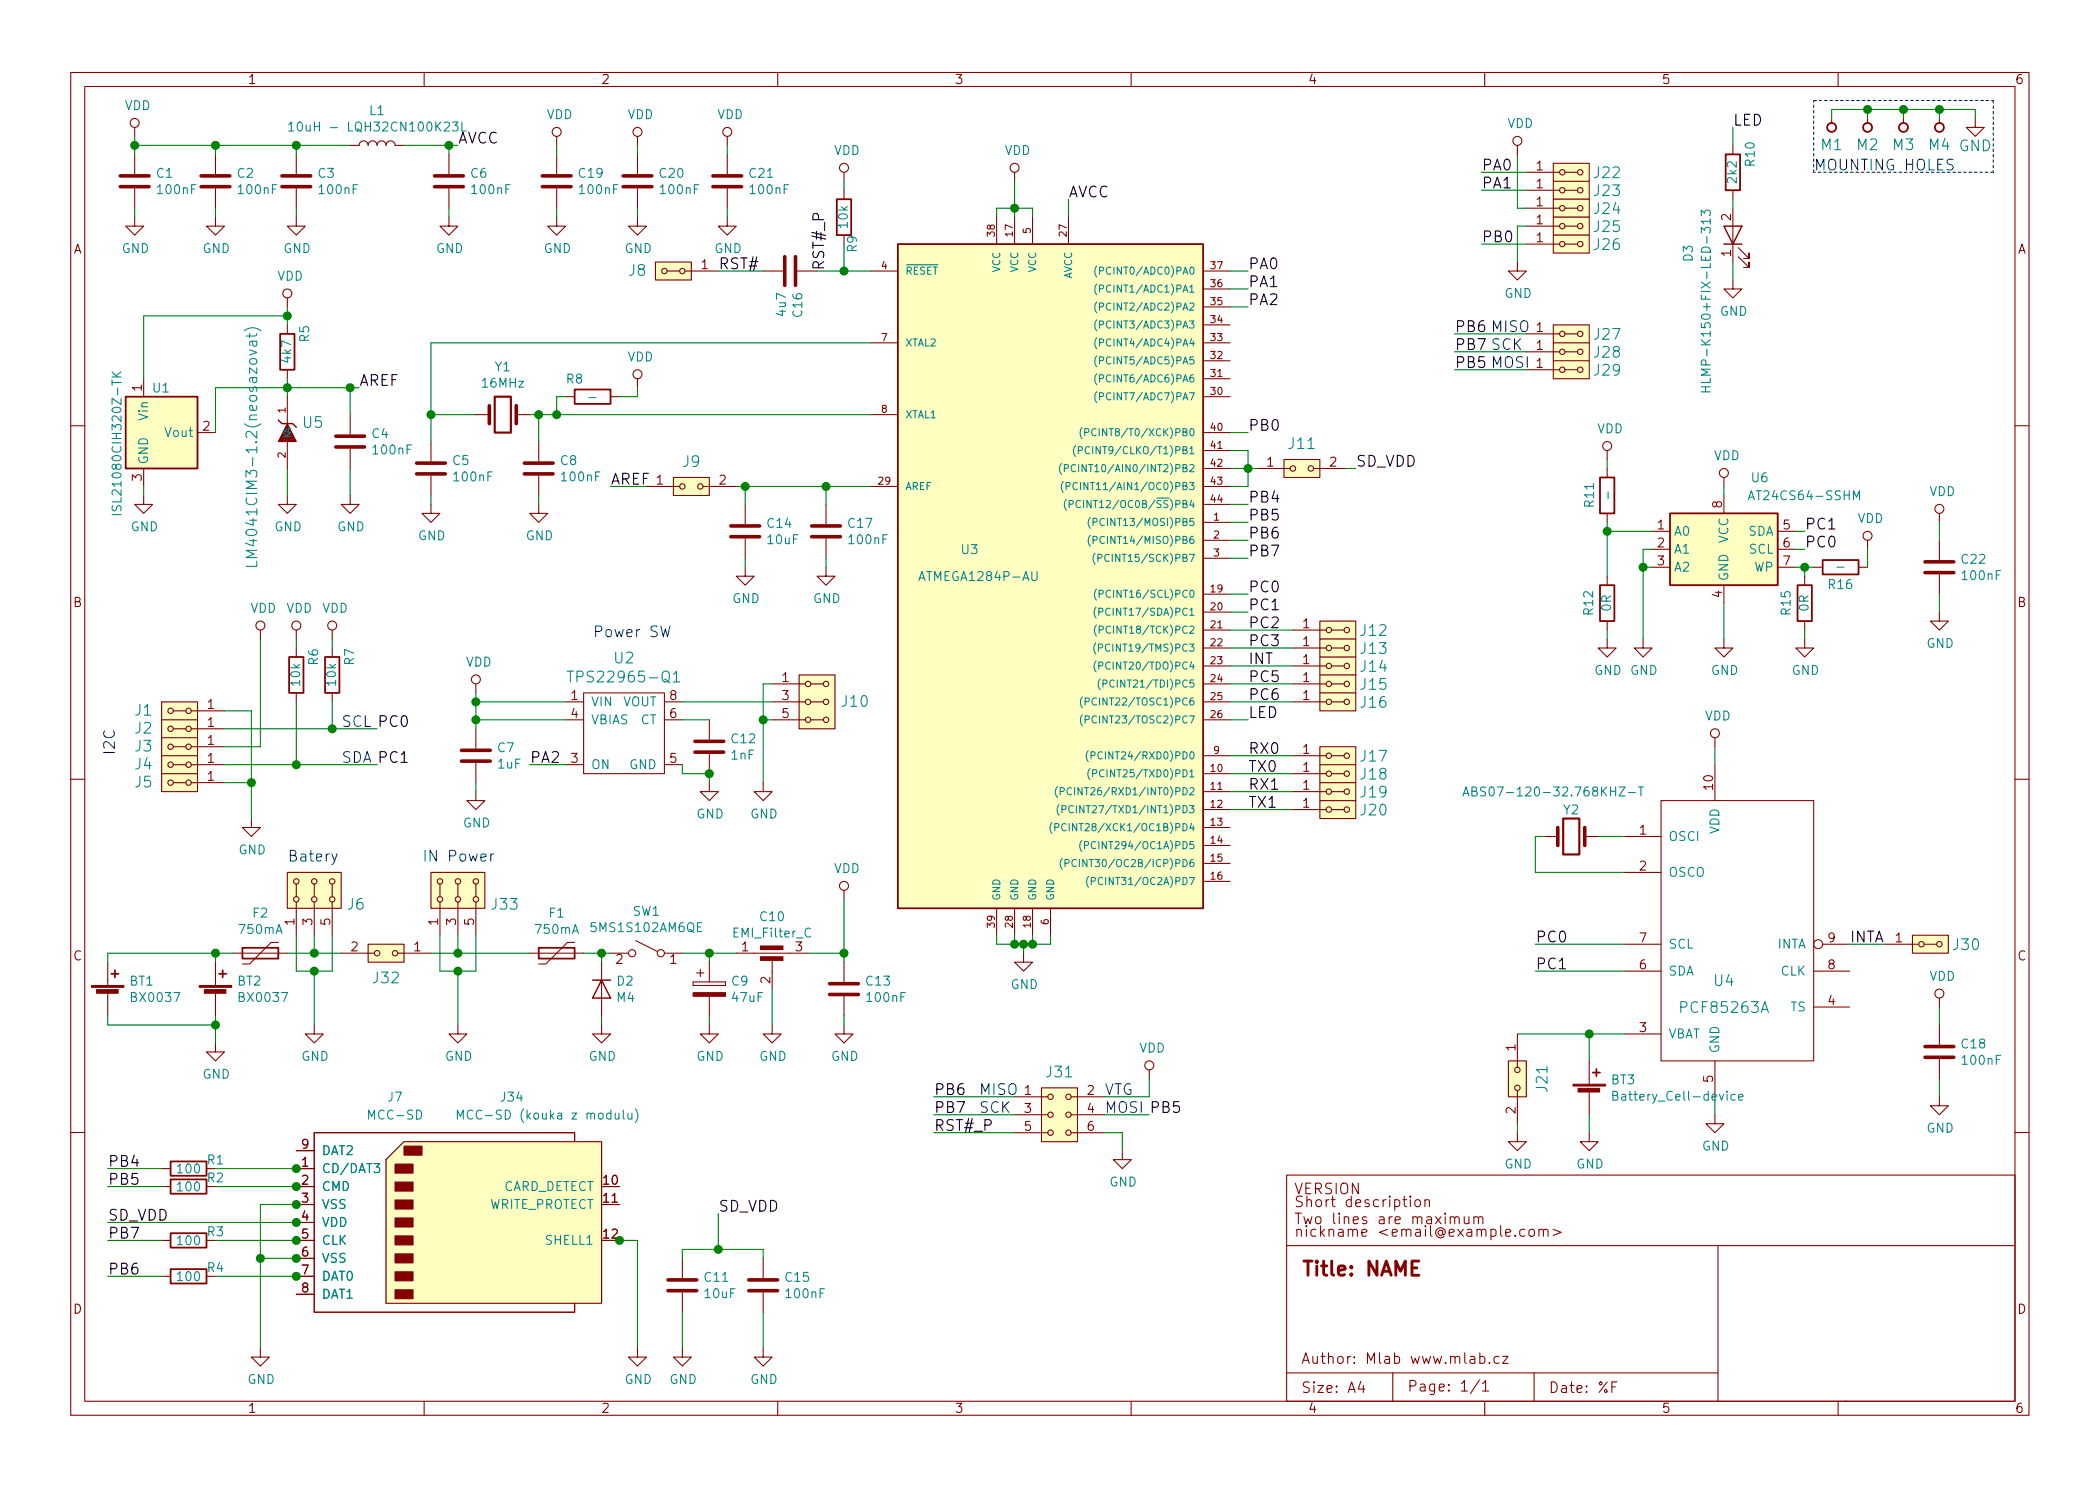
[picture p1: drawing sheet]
<svg xmlns="http://www.w3.org/2000/svg" width="297mm" height="210mm" viewBox="0 0 297 210" stroke-linecap="round" stroke-linejoin="round" font-family="sans-serif">
<defs><g id="words">
<text font-size="2.8" fill="#840000" x="184" y="180.5">Title: NAME</text>
<g font-size="2.1">
<text x="245.1" y="17.8">LED</text>
<text x="64.8" y="20.3">AVCC</text>
<text x="151.1" y="27.9">AVCC</text>
<text x="209.5" y="26.7">PA1</text>
<text x="209.5" y="24.1">PA0</text>
<text x="209.5" y="34.3">PB0</text>
<text x="101.6" y="38.1">RST#</text>
<text x="116.6" y="38.3" transform="rotate(-90 116.6 38.3)">RST#_P</text>
<text x="176.5" y="38.1">PA0</text>
<text x="176.5" y="40.6">PA1</text>
<text x="176.5" y="43.2">PA2</text>
<text x="50.8" y="54.6">AREF</text>
<text x="176.5" y="61">PB0</text>
<text x="86.4" y="68.6">AREF</text>
<text x="176.5" y="71.1">PB4</text>
<text x="191.8" y="66">SD_VDD</text>
<text x="176.5" y="76.2">PB6</text>
<text x="176.5" y="73.7">PB5</text>
<text x="255.3" y="74.9">PC1</text>
<text x="255.3" y="77.5">PC0</text>
<text x="176.5" y="78.7">PB7</text>
<text x="176.5" y="83.8">PC0</text>
<text x="176.5" y="86.4">PC1</text>
<text x="176.5" y="88.9">PC2</text>
<text x="176.5" y="94">INT</text>
<text x="176.5" y="91.4">PC3</text>
<text x="176.5" y="101.6">LED</text>
<text x="176.5" y="96.5">PC5</text>
<text x="176.5" y="99.1">PC6</text>
<text x="74.9" y="107.9">PA2</text>
<text x="176.5" y="106.7">RX0</text>
<text x="176.5" y="109.2">TX0</text>
<text x="176.5" y="111.8">RX1</text>
<text x="176.5" y="114.3">TX1</text>
<text x="217.2" y="133.3">PC0</text>
<text x="217.2" y="137.2">PC1</text>
<text x="261.6" y="133.3">INTA</text>
<text x="132.1" y="154.9">PB6</text>
<text x="132.1" y="157.5">PB7</text>
<text x="132.1" y="160">RST#_P</text>
<text x="15.2" y="167.6">PB5</text>
<text x="15.2" y="165.1">PB4</text>
<text x="15.2" y="172.7">SD_VDD</text>
<text x="101.6" y="171.4">SD_VDD</text>
<text x="15.2" y="175.3">PB7</text>
<text x="15.2" y="180.3">PB6</text>
</g>
<g font-size="2.1" fill="#008484">
<text x="257.6" y="21.3">M1</text>
<text x="262.7" y="21.3">M2</text>
<text x="267.8" y="21.3">M3</text>
<text x="272.8" y="21.3">M4 GND</text>
<text x="225.6" y="27.8">J23</text>
<text x="225.6" y="25.2">J22</text>
<text x="225.6" y="30.3">J24</text>
<text x="225.6" y="32.8">J25</text>
<text x="225.6" y="35.4">J26</text>
<text x="89" y="39">J8</text>
<text x="225.6" y="48.1">J27</text>
<text x="225.6" y="50.6">J28</text>
<text x="225.6" y="53.2">J29</text>
<text x="42.9" y="60.5">U5</text>
<text x="182.4" y="63.5">J11</text>
<text x="96.6" y="66.1">J9</text>
<text x="36.4" y="78" transform="rotate(-90 36.4 78)">LM4041CIM3-1.2(neosazovat)</text>
<text x="192.6" y="90">J12</text>
<text x="86.9" y="93.9">U2</text>
<text x="192.6" y="95.1">J14</text>
<text x="192.6" y="92.5">J13</text>
<text x="19.1" y="101.3">J1</text>
<text x="81.5" y="96.6">TPS22965-Q1</text>
<text x="119.2" y="100">J10</text>
<text x="192.6" y="97.6">J15</text>
<text x="192.6" y="100.1">J16</text>
<text x="19.1" y="103.8">J2</text>
<text x="19.1" y="106.3">J3</text>
<text x="192.6" y="107.8">J17</text>
<text x="19.1" y="108.9">J4</text>
<text x="19.1" y="111.4">J5</text>
<text x="192.6" y="110.3">J18</text>
<text x="192.6" y="112.8">J19</text>
<text x="192.6" y="115.4">J20</text>
<text x="49.2" y="128.7">J6</text>
<text x="69.6" y="128.7">J33</text>
<text x="276.4" y="134.4">J30</text>
<text x="52.9" y="139.1">J32</text>
<text x="238" y="143.3">PCF85263A</text>
<text x="242.5" y="139.5">U4</text>
<text x="148.1" y="152.4">J31</text>
<text x="218.9" y="154.4" transform="rotate(-90 218.9 154.4)">J21</text>
</g>
<g font-size="2.1" fill="#0000c2">
<text x="256.5" y="24.1">MOUNTING HOLES</text>
<text x="205.7" y="47">PB6 MISO</text>
<text x="205.7" y="49.5">PB7 SCK</text>
<text x="205.7" y="52.1">PB5 MOSI</text>
<text x="83.8" y="90.2">Power SW</text>
<text x="16.3" y="106.9" transform="rotate(-90 16.3 106.9)">I2C</text>
<text x="48.3" y="107.9">SDA PC1</text>
<text x="48.3" y="102.9">SCL PC0</text>
<text x="40.6" y="121.9">Batery</text>
<text x="59.7" y="121.9">IN Power</text>
<text x="138.4" y="154.9">MISO</text>
<text x="156.2" y="154.9">VTG</text>
<text x="138.4" y="157.5">SCK</text>
<text x="156.2" y="157.5">MOSI PB5</text>
</g>
<g font-size="2.1" fill="#840000">
<text x="183" y="169">VERSION</text>
<text x="183" y="175">nickname &lt;email@example.com&gt;</text>
<text x="184" y="193">Author: Mlab www.mlab.cz</text>
<text x="184" y="197.1">Size: A4</text>
<text x="199" y="196.9">Page: 1/1</text>
<text x="219" y="197.1">Date: %F</text>
</g>
<g font-size="1.8" fill="#840000">
<text x="35" y="11.9">1</text>
<text x="85" y="11.9">2</text>
<text x="135" y="11.9">3</text>
<text x="185" y="11.9">4</text>
<text x="235" y="11.9">5</text>
<text x="285" y="11.9">6</text>
<text x="217.3" y="26.7">1</text>
<text x="217.3" y="24.1">1</text>
<text x="217.3" y="29.2">1</text>
<text x="10.4" y="35.9">A</text>
<text x="217.3" y="31.7">1</text>
<text x="217.3" y="34.3">1</text>
<text x="244.9" y="31.2" transform="rotate(-90 244.9 31.2)">2</text>
<text x="285.4" y="35.9">A</text>
<text x="99.2" y="38.1">1</text>
<text x="244.9" y="36.3" transform="rotate(-90 244.9 36.3)">1</text>
<text x="217.3" y="47">1</text>
<text x="217.3" y="49.5">1</text>
<text x="217.3" y="52.1">1</text>
<text x="20.1" y="55.3" transform="rotate(-90 20.1 55.3)">1</text>
<text x="28.7" y="61">2</text>
<text x="20.1" y="68" transform="rotate(-90 20.1 68)">3</text>
<text x="92.9" y="68.6">1</text>
<text x="101.8" y="68.6">2</text>
<text x="179.2" y="66">1</text>
<text x="188.1" y="66">2</text>
<text x="243.6" y="71.9" transform="rotate(-90 243.6 71.9)">8</text>
<text x="234.5" y="74.9">1</text>
<text x="234.5" y="77.5">2</text>
<text x="252.2" y="74.9">5</text>
<text x="252.2" y="77.5">6</text>
<text x="234.5" y="80">3</text>
<text x="252.2" y="80">7</text>
<text x="10.4" y="85.9">B</text>
<text x="184.3" y="88.9">1</text>
<text x="243.6" y="84.6" transform="rotate(-90 243.6 84.6)">4</text>
<text x="285.4" y="85.9">B</text>
<text x="184.3" y="94">1</text>
<text x="184.3" y="91.4">1</text>
<text x="29.4" y="100.3">1</text>
<text x="80.8" y="99.1">1</text>
<text x="80.8" y="101.6">4</text>
<text x="94.8" y="101.6">6</text>
<text x="94.8" y="99.1">8</text>
<text x="110.6" y="96.5">1</text>
<text x="110.6" y="99.1">3</text>
<text x="110.6" y="101.6">5</text>
<text x="184.3" y="96.5">1</text>
<text x="184.3" y="99.1">1</text>
<text x="29.4" y="102.9">1</text>
<text x="29.4" y="105.4">1</text>
<text x="29.4" y="107.9">1</text>
<text x="80.8" y="107.9">3</text>
<text x="94.8" y="107.9">5</text>
<text x="184.3" y="106.7">1</text>
<text x="29.4" y="110.5">1</text>
<text x="184.3" y="109.2">1</text>
<text x="184.3" y="111.8">1</text>
<text x="242.3" y="111.7" transform="rotate(-90 242.3 111.7)">10</text>
<text x="184.3" y="114.3">1</text>
<text x="231.9" y="118.1">1</text>
<text x="231.9" y="123.2">2</text>
<text x="41.7" y="130.9" transform="rotate(-90 41.7 130.9)">1</text>
<text x="44.2" y="130.9" transform="rotate(-90 44.2 130.9)">3</text>
<text x="46.7" y="130.9" transform="rotate(-90 46.7 130.9)">5</text>
<text x="62" y="130.9" transform="rotate(-90 62 130.9)">1</text>
<text x="64.5" y="130.9" transform="rotate(-90 64.5 130.9)">3</text>
<text x="67.1" y="130.9" transform="rotate(-90 67.1 130.9)">5</text>
<text x="10.4" y="135.9">C</text>
<text x="49.7" y="134.6">2</text>
<text x="58.6" y="134.6">1</text>
<text x="87.1" y="136.4">2</text>
<text x="94.8" y="136.4">1</text>
<text x="104.9" y="134.6">1</text>
<text x="112.5" y="134.6">3</text>
<text x="231.9" y="137.2">6</text>
<text x="231.9" y="133.3">7</text>
<text x="258.6" y="137.2">8</text>
<text x="258.6" y="133.3">9</text>
<text x="268.1" y="133.3">1</text>
<text x="285.4" y="135.9">C</text>
<text x="109" y="139.2" transform="rotate(-90 109 139.2)">2</text>
<text x="258.6" y="142.2">4</text>
<text x="214.4" y="148.7" transform="rotate(-90 214.4 148.7)">1</text>
<text x="231.9" y="146">3</text>
<text x="144.9" y="154.9">1</text>
<text x="153.8" y="154.9">2</text>
<text x="242.3" y="153.1" transform="rotate(-90 242.3 153.1)">5</text>
<text x="144.9" y="157.5">3</text>
<text x="144.9" y="160">5</text>
<text x="153.8" y="157.5">4</text>
<text x="153.8" y="160">6</text>
<text x="214.4" y="157.6" transform="rotate(-90 214.4 157.6)">2</text>
<text x="42.7" y="165.1">1</text>
<text x="42.7" y="167.6">2</text>
<text x="42.7" y="162.6">9</text>
<text x="85.4" y="167.6">10</text>
<text x="42.7" y="170.2">3</text>
<text x="42.7" y="172.7">4</text>
<text x="85.4" y="170.2">11</text>
<text x="42.7" y="175.3">5</text>
<text x="42.7" y="177.8">6</text>
<text x="85.4" y="175.3">12</text>
<text x="10.4" y="185.9">D</text>
<text x="42.7" y="180.3">7</text>
<text x="42.7" y="182.9">8</text>
<text x="285.4" y="185.9">D</text>
<text x="35" y="199.9">1</text>
<text x="85" y="199.9">2</text>
<text x="135" y="199.9">3</text>
<text x="185" y="199.9">4</text>
<text x="235" y="199.9">5</text>
<text x="285" y="199.9">6</text>
</g>
<g font-size="1.8" fill="#008484">
<text x="17.6" y="15.6">VDD</text>
<text x="52.3" y="16.3">L1</text>
<text x="77.3" y="16.9">VDD</text>
<text x="88.7" y="16.9">VDD</text>
<text x="101.4" y="16.9">VDD</text>
<text x="42.6" y="18.6">10uH - LQH32CN100K23L</text>
<text x="118" y="21.9">VDD</text>
<text x="142.1" y="21.9">VDD</text>
<text x="213.2" y="18.1">VDD</text>
<text x="248.2" y="23.5" transform="rotate(-90 248.2 23.5)">R10</text>
<text x="22.2" y="25.2">C1</text>
<text x="22.4" y="27.5">100nF</text>
<text x="33.6" y="25.2">C2</text>
<text x="33.9" y="27.5">100nF</text>
<text x="45" y="25.2">C3</text>
<text x="45.3" y="27.5">100nF</text>
<text x="66.6" y="25.2">C6</text>
<text x="66.9" y="27.5">100nF</text>
<text x="81.9" y="25.2">C19</text>
<text x="82.1" y="27.5">100nF</text>
<text x="93.4" y="25.2">C20</text>
<text x="93.5" y="27.5">100nF</text>
<text x="106.1" y="25.2">C21</text>
<text x="106.2" y="27.5">100nF</text>
<text x="245.7" y="25.9" transform="rotate(-90 245.7 25.9)">2k2</text>
<text x="17.2" y="35.8">GND</text>
<text x="28.7" y="35.8">GND</text>
<text x="40.1" y="35.8">GND</text>
<text x="61.7" y="35.8">GND</text>
<text x="76.9" y="35.8">GND</text>
<text x="88.3" y="35.8">GND</text>
<text x="101" y="35.8">GND</text>
<text x="119.9" y="32.2" transform="rotate(-90 119.9 32.2)">10k</text>
<text x="121.2" y="35.7" transform="rotate(-90 121.2 35.7)">R9</text>
<text x="39.2" y="39.7">VDD</text>
<text x="239.4" y="37" transform="rotate(-90 239.4 37)">D3</text>
<text x="111.2" y="44.6" transform="rotate(-90 111.2 44.6)">4u7</text>
<text x="113.5" y="44.8" transform="rotate(-90 113.5 44.8)">C16</text>
<text x="212.8" y="42.2">GND</text>
<text x="243.3" y="44.7">GND</text>
<text x="41.2" y="51.3" transform="rotate(-90 41.2 51.3)">4k7</text>
<text x="43.7" y="48.4" transform="rotate(-90 43.7 48.4)">R5</text>
<text x="70.1" y="52.5">Y1</text>
<text x="88.7" y="51.1">VDD</text>
<text x="242" y="53.3" transform="rotate(-90 242 53.3)">HLMP-K150+FIX-LED-313</text>
<text x="21" y="59.4" transform="rotate(-90 21 59.4)">Vin</text>
<text x="21.7" y="55.5">U1</text>
<text x="68.3" y="54.9">16MHz</text>
<text x="80.2" y="54.3">R8</text>
<text x="83.5" y="56.8">-</text>
<text x="21" y="65.8" transform="rotate(-90 21 65.8)">GND</text>
<text x="23.5" y="61.8">Vout</text>
<text x="52.7" y="62">C4</text>
<text x="52.9" y="64.3">100nF</text>
<text x="64.1" y="65.8">C5</text>
<text x="79.3" y="65.8">C8</text>
<text x="225.9" y="61.3">VDD</text>
<text x="242.4" y="65.1">VDD</text>
<text x="17.2" y="71.6" transform="rotate(-90 17.2 71.6)">ISL21080CIH320Z-TK</text>
<text x="64.3" y="68.1">100nF</text>
<text x="79.6" y="68.1">100nF</text>
<text x="225.5" y="71.7" transform="rotate(-90 225.5 71.7)">R11</text>
<text x="228" y="70.4" transform="rotate(-90 228 70.4)">-</text>
<text x="247.8" y="68.2">U6</text>
<text x="248.1" y="70.8">AT24CS64-SSHM</text>
<text x="272.9" y="70.2">VDD</text>
<text x="18.5" y="75.2">GND</text>
<text x="38.8" y="75.2">GND</text>
<text x="47.7" y="75.2">GND</text>
<text x="59.1" y="76.4">GND</text>
<text x="74.4" y="76.4">GND</text>
<text x="108.6" y="74.7">C14</text>
<text x="108.7" y="77">10uF</text>
<text x="120" y="74.7">C17</text>
<text x="120.2" y="77">100nF</text>
<text x="236.7" y="75.8">A0</text>
<text x="244.5" y="76.9" transform="rotate(-90 244.5 76.9)">VCC</text>
<text x="247.2" y="75.8">SDA</text>
<text x="262.7" y="74">VDD</text>
<text x="130.5" y="82.2">ATMEGA1284P-AU</text>
<text x="136" y="78.4">U3</text>
<text x="236.7" y="78.4">A1</text>
<text x="236.7" y="80.9">A2</text>
<text x="244.5" y="82.3" transform="rotate(-90 244.5 82.3)">GND</text>
<text x="247.4" y="78.4">SCL</text>
<text x="248.1" y="80.9">WP</text>
<text x="258.7" y="83.4">R16</text>
<text x="260.1" y="80.8">-</text>
<text x="277.5" y="79.8">C22</text>
<text x="277.7" y="82.1">100nF</text>
<text x="35.4" y="86.7">VDD</text>
<text x="40.5" y="86.7">VDD</text>
<text x="45.6" y="86.7">VDD</text>
<text x="103.6" y="85.3">GND</text>
<text x="115" y="85.3">GND</text>
<text x="225.3" y="87" transform="rotate(-90 225.3 87)">R12</text>
<text x="227.9" y="86.5" transform="rotate(-90 227.9 86.5)">0R</text>
<text x="253.3" y="87" transform="rotate(-90 253.3 87)">R15</text>
<text x="255.8" y="86.5" transform="rotate(-90 255.8 86.5)">0R</text>
<text x="45" y="94.1" transform="rotate(-90 45 94.1)">R6</text>
<text x="50.1" y="94.1" transform="rotate(-90 50.1 94.1)">R7</text>
<text x="65.9" y="94.3">VDD</text>
<text x="225.5" y="95.5">GND GND</text>
<text x="242" y="95.5">GND</text>
<text x="253.4" y="95.5">GND</text>
<text x="272.5" y="91.7">GND</text>
<text x="42.5" y="97" transform="rotate(-90 42.5 97)">10k</text>
<text x="47.5" y="97" transform="rotate(-90 47.5 97)">10k</text>
<text x="83.6" y="99.9">VIN</text>
<text x="88.1" y="99.9">VOUT</text>
<text x="241.1" y="101.9">VDD</text>
<text x="70.4" y="106.4">C7</text>
<text x="83.6" y="102.5">VBIAS</text>
<text x="90.6" y="102.5">CT</text>
<text x="103.5" y="107.5">1nF</text>
<text x="103.5" y="105.2">C12</text>
<text x="70.5" y="108.8">1uF</text>
<text x="83.6" y="108.8">ON</text>
<text x="89" y="108.8">GND</text>
<text x="209.4" y="112.7">ABS07-120-32.768KHZ-T</text>
<text x="65.5" y="117.1">GND</text>
<text x="98.5" y="115.8">GND</text>
<text x="106.1" y="115.8">GND</text>
<text x="221.2" y="115.2">Y2</text>
<text x="236" y="119">OSCI</text>
<text x="243.2" y="118" transform="rotate(-90 243.2 118)">VDD</text>
<text x="33.7" y="120.9">GND</text>
<text x="118" y="123.5">VDD</text>
<text x="236" y="124.1">OSCO</text>
<text x="35.8" y="129.8">F2</text>
<text x="77.7" y="129.8">F1</text>
<text x="83.9" y="131.9">5MS1S102AM6QE</text>
<text x="89.5" y="129.6">SW1</text>
<text x="107.6" y="130.3">C10</text>
<text x="33.9" y="132.2">750mA</text>
<text x="75.8" y="132.2">750mA</text>
<text x="103.9" y="132.7">EMI_Filter_C</text>
<text x="236" y="134.2">SCL</text>
<text x="251.4" y="134.2">INTA</text>
<text x="18.4" y="139.5">BT1</text>
<text x="18.8" y="141.8">BX0037</text>
<text x="33.6" y="139.5">BT2</text>
<text x="34" y="141.8">BX0037</text>
<text x="87.3" y="141.8">M4</text>
<text x="87.3" y="139.5">D2</text>
<text x="103.5" y="139.5">C9</text>
<text x="103.7" y="141.8">47uF</text>
<text x="122.6" y="139.5">C13</text>
<text x="122.8" y="141.8">100nF</text>
<text x="143" y="139.9">GND</text>
<text x="236" y="138">SDA</text>
<text x="251.9" y="138">CLK</text>
<text x="253.3" y="143.1">TS</text>
<text x="272.9" y="138.8">VDD</text>
<text x="161.1" y="148.9">VDD</text>
<text x="236" y="146.9">VBAT</text>
<text x="243.2" y="149.1" transform="rotate(-90 243.2 149.1)">GND</text>
<text x="277.5" y="148.4">C18</text>
<text x="28.7" y="152.6">GND</text>
<text x="42.6" y="150.1">GND</text>
<text x="54.9" y="155.9">J7</text>
<text x="62.9" y="150.1">GND</text>
<text x="70.9" y="155.9">J34</text>
<text x="83.3" y="150.1">GND</text>
<text x="98.5" y="150.1">GND</text>
<text x="107.4" y="150.1">GND</text>
<text x="117.6" y="150.1">GND</text>
<text x="227.9" y="153.4">BT3</text>
<text x="229.1" y="155.7">Battery_Cell-device</text>
<text x="277.7" y="150.7">100nF</text>
<text x="52.3" y="158.4">MCC-SD</text>
<text x="66.4" y="158.4">MCC-SD (kouka z modulu)</text>
<text x="272.5" y="160.3">GND</text>
<text x="25.2" y="166">100</text>
<text x="29.4" y="164.8">R1</text>
<text x="29.4" y="167.3">R2</text>
<text x="45.5" y="166">CD/DAT3</text>
<text x="45.5" y="163.4">DAT2</text>
<text x="156.9" y="167.9">GND</text>
<text x="212.8" y="165.3">GND</text>
<text x="223" y="165.3">GND</text>
<text x="240.7" y="162.8">GND</text>
<text x="25.2" y="168.6">100</text>
<text x="45.5" y="168.5">CMD</text>
<text x="45.5" y="171.1">VSS</text>
<text x="45.5" y="173.6">VDD</text>
<text x="68.9" y="171.1">WRITE_PROTECT</text>
<text x="70.9" y="168.5">CARD_DETECT</text>
<text x="25.2" y="176.2">100</text>
<text x="29.4" y="174.9">R3</text>
<text x="45.5" y="176.1">CLK</text>
<text x="45.5" y="178.7">VSS</text>
<text x="77.3" y="176.1">SHELL1</text>
<text x="25.2" y="181.3">100</text>
<text x="29.4" y="180">R4</text>
<text x="45.5" y="181.2">DAT0</text>
<text x="45.5" y="183.8">DAT1</text>
<text x="99.7" y="181.4">C11</text>
<text x="99.8" y="183.7">10uF</text>
<text x="111.2" y="181.4">C15</text>
<text x="111.3" y="183.7">100nF</text>
<text x="35" y="195.8">GND</text>
<text x="88.3" y="195.8">GND</text>
<text x="94.7" y="195.8">GND</text>
<text x="106.1" y="195.8">GND</text>
</g>
<g font-size="1.4" fill="#840000">
<text x="140.7" y="33.4" transform="rotate(-90 140.7 33.4)">38</text>
<text x="143.3" y="33.4" transform="rotate(-90 143.3 33.4)">17</text>
<text x="145.8" y="33" transform="rotate(-90 145.8 33)">5</text>
<text x="150.9" y="33.4" transform="rotate(-90 150.9 33.4)">27</text>
<text x="124.7" y="38.1">4</text>
<text x="171.3" y="40.6">36</text>
<text x="171.3" y="38.1">37</text>
<text x="171.3" y="45.7">34</text>
<text x="171.3" y="43.2">35</text>
<text x="124.7" y="48.3">7</text>
<text x="171.3" y="53.3">31</text>
<text x="171.3" y="50.8">32</text>
<text x="171.3" y="48.3">33</text>
<text x="40.4" y="58.4" transform="rotate(-90 40.4 58.4)">1</text>
<text x="124.7" y="58.4">8</text>
<text x="171.3" y="55.9">30</text>
<text x="40.4" y="64.8" transform="rotate(-90 40.4 64.8)">2</text>
<text x="171.3" y="61">40</text>
<text x="171.3" y="63.5">41</text>
<text x="124.3" y="68.6">29</text>
<text x="171.3" y="66">42</text>
<text x="171.3" y="68.6">43</text>
<text x="171.3" y="71.1">44</text>
<text x="171.7" y="73.7">1</text>
<text x="171.7" y="76.2">2</text>
<text x="171.3" y="83.8">19</text>
<text x="171.7" y="78.7">3</text>
<text x="171.3" y="86.4">20</text>
<text x="171.3" y="88.9">21</text>
<text x="171.3" y="91.4">22</text>
<text x="171.3" y="94">23</text>
<text x="171.3" y="96.5">24</text>
<text x="171.3" y="99.1">25</text>
<text x="171.3" y="101.6">26</text>
<text x="171.7" y="106.7">9</text>
<text x="171.3" y="109.2">10</text>
<text x="171.3" y="111.8">11</text>
<text x="171.3" y="114.3">12</text>
<text x="171.3" y="116.8">13</text>
<text x="171.3" y="119.4">14</text>
<text x="171.3" y="121.9">15</text>
<text x="171.3" y="124.5">16</text>
<text x="140.7" y="131.2" transform="rotate(-90 140.7 131.2)">39</text>
<text x="143.3" y="131.2" transform="rotate(-90 143.3 131.2)">28</text>
<text x="145.8" y="131.2" transform="rotate(-90 145.8 131.2)">18</text>
<text x="148.3" y="130.8" transform="rotate(-90 148.3 130.8)">6</text>
</g>
<g font-size="1.4" fill="#008484">
<text x="128" y="38.9">RESET</text>
<text x="141.5" y="38.6" transform="rotate(-90 141.5 38.6)">VCC</text>
<text x="144" y="38.6" transform="rotate(-90 144 38.6)">VCC</text>
<text x="146.6" y="38.6" transform="rotate(-90 146.6 38.6)">VCC</text>
<text x="151.6" y="39.6" transform="rotate(-90 151.6 39.6)">AVCC</text>
<text x="156.2" y="41.4">(PCINT1/ADC1)PA1</text>
<text x="156.2" y="38.9">(PCINT0/ADC0)PA0</text>
<text x="156.2" y="46.5">(PCINT3/ADC3)PA3</text>
<text x="156.2" y="43.9">(PCINT2/ADC2)PA2</text>
<text x="128" y="49">XTAL2</text>
<text x="156.2" y="51.6">(PCINT5/ADC5)PA5</text>
<text x="156.2" y="49">(PCINT4/ADC4)PA4</text>
<text x="128" y="59.2">XTAL1</text>
<text x="156.2" y="56.6">(PCINT7/ADC7)PA7</text>
<text x="156.2" y="54.1">(PCINT6/ADC6)PA6</text>
<text x="41.1" y="62" transform="rotate(-90 41.1 62)">KA</text>
<text x="154" y="64.3">(PCINT9/CLKO/T1)PB1</text>
<text x="155" y="61.7">(PCINT8/T0/XCK)PB0</text>
<text x="128" y="69.3">AREF</text>
<text x="152.6" y="66.8">(PCINT10/AIN0/INT2)PB2</text>
<text x="152.7" y="69.3">(PCINT11/AIN1/OC0)PB3</text>
<text x="153" y="71.9">(PCINT12/OC0B/SS)PB4</text>
<text x="155.7" y="74.4">(PCINT13/MOSI)PB5</text>
<text x="155.7" y="77">(PCINT14/MISO)PB6</text>
<text x="156.3" y="79.5">(PCINT15/SCK)PB7</text>
<text x="156.3" y="87.1">(PCINT17/SDA)PC1</text>
<text x="156.3" y="89.7">(PCINT18/TCK)PC2</text>
<text x="156.4" y="84.6">(PCINT16/SCL)PC0</text>
<text x="156.3" y="92.2">(PCINT19/TMS)PC3</text>
<text x="156.3" y="94.7">(PCINT20/TDO)PC4</text>
<text x="154.5" y="99.8">(PCINT22/TOSC1)PC6</text>
<text x="157" y="97.3">(PCINT21/TDI)PC5</text>
<text x="154.5" y="102.4">(PCINT23/TOSC2)PC7</text>
<text x="155.5" y="107.4">(PCINT24/RXD0)PD0</text>
<text x="152" y="112.5">(PCINT26/RXD1/INT0)PD2</text>
<text x="155.7" y="110">(PCINT25/TXD0)PD1</text>
<text x="151.2" y="117.6">(PCINT28/XCK1/OC1B)PD4</text>
<text x="152.2" y="115.1">(PCINT27/TXD1/INT1)PD3</text>
<text x="152.6" y="122.7">(PCINT30/OC2B/ICP)PD6</text>
<text x="154.5" y="120.1">(PCINT294/OC1A)PD5</text>
<text x="155.3" y="125.2">(PCINT31/OC2A)PD7</text>
<text x="141.5" y="127.5" transform="rotate(-90 141.5 127.5)">GND</text>
<text x="144" y="127.5" transform="rotate(-90 144 127.5)">GND</text>
<text x="146.6" y="127.5" transform="rotate(-90 146.6 127.5)">GND</text>
<text x="149.1" y="127.5" transform="rotate(-90 149.1 127.5)">GND</text>
</g>
</g></defs>
<g fill="none" stroke="#840000" stroke-width=".15">
<path d="M10 10.3h277v189.9h-277zM12 12.2h273v186.1h-273zM19 18v1.3M60 10.3v1.9M78.7 19.3v1.3M90.2 19.3v1.3M102.9 19.3v1.3M110 10.3v1.9M160 10.3v1.9M210 10.3v1.9M259.1 16.8v.6M260 10.3v1.9"/>
<path d="M264.2 16.8v.6M269.2 16.8v.6M274.3 16.8v.6M279.4 16.8v1.2h1.3l-1.3 1.3-1.3-1.3h1.3M19 30.7v1.3h1.3l-1.3 1.3-1.2-1.3h1.2M19 21.8v2.8M19 26.7v2.8M30.5 30.7v1.3h1.2l-1.2 1.3-1.3-1.3h1.3M30.5 21.8v2.8M30.5 26.7v2.8M41.9 30.7v1.3h1.3l-1.3 1.3-1.3-1.3h1.3M41.9 21.8v2.8"/>
<path d="M41.9 26.7v2.8M49.5 20.6h1.3a.63 .63 0 0 1 .6-.7 .63 .63 0 0 1 .7 .7 .63 .63 0 0 1 .6-.7 .63 .63 0 0 1 .6 .7 .63 .63 0 0 1 .7-.7 .63 .63 0 0 1 .6 .7 .63 .63 0 0 1 .6-.7 .63 .63 0 0 1 .7 .7h1.2M63.5 30.7v1.3h1.3l-1.3 1.3-1.3-1.3h1.3M63.5 21.8v2.8M63.5 26.7v2.8M78.7 30.7v1.3h1.3l-1.3 1.3-1.2-1.3h1.2M78.7 21.8v2.8M78.7 26.7v2.8M90.2 30.7v1.3h1.2l-1.2 1.3-1.3-1.3h1.3M90.2 21.8v2.8M90.2 26.7v2.8M92.7 37.1h5.1v2.5h-5.1z"/>
<path d="M94.4 38.3h1.7M96.9 38.3h4.7M102.9 30.7v1.3h1.2l-1.2 1.3-1.3-1.3h1.3M102.9 21.8v2.8M102.9 26.7v2.8M107.9 38.3h2.8M112.8 38.3h2.8M119.4 24.4v1.2M119.4 26.9v1.3M123.2 38.3h3.8M141 30.7v3.8M143.5 24.4v1.2"/>
<path d="M143.5 30.7v3.8M146 30.7v3.8M151.1 30.7v3.8M170.2 38.3h3.8M214.6 37.1v1.2h1.3l-1.3 1.3-1.2-1.3h1.2M214.6 20.6v1.2M215.9 26.9h4.7M215.9 24.4h4.7M215.9 29.5h4.7M215.9 32h4.7M215.9 34.5h4.7M219.7 25.6h5.1v2.6h-5.1z"/>
<path d="M219.7 23.1h5.1v2.5h-5.1zM219.7 28.2h5.1v2.5h-5.1zM219.7 30.7h5.1v2.6h-5.1zM219.7 33.3h5.1v2.5h-5.1zM221.4 26.9h1.7M221.4 24.4h1.7M221.4 29.5h1.7M221.4 32h1.7M221.4 34.5h1.7M245.1 39.6v1.3h1.3l-1.3 1.3-1.3-1.3h1.3M245.1 20.6v1.2M245.1 26.9v1.3"/>
<path d="M245.1 29.5v7.6M245.9 36.3l1.5 1.5v-.7v.7h-.8M245.9 35l1.5 1.6v-.8v.8h-.8M20.3 53.6v2.5M40.6 42.2v1.2M40.6 46v1.2M40.6 52.3v1.3M40.6 56.1v3.8M49.5 58.7v2.8M67.3 58.7h1.9M73 58.7h1.9M80 56.1h1.3"/>
<path d="M86.4 56.1h1.2M90.2 53.6v1.3M123.2 48.5h3.8M123.2 58.7h3.8M170.2 56.1h3.8M170.2 53.6h3.8M170.2 51h3.8M170.2 48.5h3.8M170.2 46h3.8M170.2 43.4h3.8M170.2 40.9h3.8M215.9 47.2h4.7"/>
<path d="M215.9 49.8h4.7M215.9 52.3h4.7M219.7 46h5.1v2.5h-5.1zM219.7 48.5h5.1v2.5h-5.1zM219.7 51h5.1v2.6h-5.1zM221.4 47.2h1.7M221.4 49.8h1.7M221.4 52.3h1.7M10 60.2h2M20.3 70.1v1.3h1.3l-1.3 1.2-1.3-1.2h1.3M20.3 66.3v2.5M27.9 61.2h2.6"/>
<path d="M40.6 70.1v1.3h1.3l-1.3 1.2-1.2-1.2h1.2M40.6 62.5v3.8M49.5 70.1v1.3h1.3l-1.3 1.2-1.2-1.2h1.2M49.5 63.5v2.8M61 71.4v1.2h1.2l-1.2 1.3-1.3-1.3h1.3M61 62.5v2.8M61 67.3v2.8M76.2 71.4v1.2h1.3l-1.3 1.3-1.3-1.3h1.3M76.2 62.5v2.8M76.2 67.3v2.8M91.4 68.8h4.7M95.2 67.6h5.1v2.5h-5.1z"/>
<path d="M99.4 68.8h4.7M105.4 71.4v2.8M105.4 76.2v2.8M116.8 71.4v2.8M116.8 76.2v2.8M123.2 68.8h3.8M170.2 73.9h3.8M170.2 76.4h3.8M170.2 68.8h3.8M170.2 79h3.8M170.2 61.2h3.8M170.2 63.7h3.8"/>
<path d="M170.2 66.3h3.8M170.2 71.4h3.8M177.8 66.3h4.7M181.6 65h5.1v2.6h-5.1zM185.8 66.3h4.7M227.3 63.7v1.3M227.3 66.3v1.3M227.3 72.6v1.3M233.7 75.2h2.5M233.7 77.7h2.5M243.8 67.6v1.2M243.8 70.1v2.5"/>
<path d="M251.5 75.2h2.5M251.5 77.7h2.5M264.2 76.4v1.3M274.3 72.6v1.3M274.3 76.4v2.8M285 60.2h2M22.9 99.3h5v2.5h-5zM36.8 89.1v1.3M41.9 89.1v1.3M41.9 91.7v1.3M41.9 98v1.3M47 89.1v1.3"/>
<path d="M47 91.7v1.3M47 98v1.3M67.3 96.8v1.2M80 99.3h2.5M82.5 98h11.5v11.5h-11.5zM94 99.3h2.5M105.4 80.3v1.2h1.3l-1.3 1.3-1.3-1.3h1.3M109.2 96.8h4.7M109.2 99.3h4.7M113 95.5h5.1v7.6h-5.1zM114.7 96.8h1.8M114.7 99.3h1.8"/>
<path d="M116.8 80.3v1.2h1.3l-1.3 1.3-1.2-1.3h1.2M170.2 84.1h3.8M170.2 86.6h3.8M170.2 89.1h3.8M170.2 91.7h3.8M170.2 94.2h3.8M170.2 96.8h3.8M170.2 99.3h3.8M182.9 89.1h4.7M182.9 91.7h4.7M182.9 94.2h4.7M182.9 96.8h4.7"/>
<path d="M182.9 99.3h4.7M186.7 93h5.1v2.5h-5.1zM186.7 87.9h5.1v2.5h-5.1zM186.7 90.4h5.1v2.6h-5.1zM186.7 95.5h5.1v2.5h-5.1zM186.7 98h5.1v2.6h-5.1zM188.3 89.1h1.8M188.3 91.7h1.8M188.3 94.2h1.8M188.3 96.8h1.8M188.3 99.3h1.8M227.3 90.4v1.3h1.3l-1.3 1.3-1.2-1.3h1.2"/>
<path d="M227.3 81.5v1.3M227.3 87.9v1.2M232.4 90.4v1.3h1.3l-1.3 1.3-1.3-1.3h1.3M233.7 80.3h2.5M243.8 90.4v1.3h1.3l-1.3 1.3-1.2-1.3h1.2M243.8 82.8v2.5M251.5 80.3h2.5M255.3 90.4v1.3h1.2l-1.2 1.3-1.3-1.3h1.3M255.3 81.5v1.3M255.3 87.9v1.2M256.5 80.3h1.3M262.9 80.3h1.3"/>
<path d="M274.3 86.6v1.3h1.3l-1.3 1.2-1.3-1.2h1.3M274.3 81.3v2.8M10 110.3h2M22.9 101.8h5v2.6h-5zM22.9 104.4h5v2.5h-5zM22.9 106.9h5v2.6h-5zM22.9 109.5h5v2.5h-5zM24.5 100.6h1.8M24.5 103.1h1.8M24.5 105.7h1.8M24.5 108.2h1.8M24.5 110.7h1.8"/>
<path d="M27.1 100.6h4.6M27.1 103.1h4.6M27.1 105.7h4.6M27.1 108.2h4.6M27.1 110.7h4.6M35.6 115.8v1.3h1.2l-1.2 1.3-1.3-1.3h1.3M67.3 112v1.3h1.3l-1.3 1.2-1.3-1.2h1.3M67.3 103.1v2.8M67.3 107.9v2.8M80 101.8h2.5M80 108.2h2.5M94 101.8h2.5"/>
<path d="M94 108.2h2.5M100.3 110.7v1.3h1.3l-1.3 1.3-1.2-1.3h1.2M100.3 101.8v2.8M100.3 106.7v2.8M107.9 110.7v1.3h1.3l-1.3 1.3-1.2-1.3h1.2M109.2 101.8h4.7M114.7 101.8h1.8M170.2 109.5h3.8M170.2 112h3.8M170.2 114.5h3.8M170.2 117.1h3.8M170.2 119.6h3.8"/>
<path d="M170.2 101.8h3.8M170.2 106.9h3.8M182.9 109.5h4.7M182.9 112h4.7M182.9 114.5h4.7M182.9 106.9h4.7M186.7 105.7h5.1v2.5h-5.1zM186.7 108.2h5.1v2.5h-5.1zM186.7 110.7h5.1v2.6h-5.1zM186.7 113.3h5.1v2.5h-5.1zM188.3 109.5h1.8M188.3 112h1.8"/>
<path d="M188.3 114.5h1.8M188.3 106.9h1.8M218.4 118.4h1.9M224.2 118.4h1.9M229.9 118.4h5M234.9 113.3h21.6v36.8h-21.6zM242.6 104.4v1.3M242.6 108.2v5.1M285 110.3h2M15.2 136.1v3.3M30.5 136.1v3.3M33 134.9h7.6"/>
<path d="M39.4 133.3h-1l-3.1 3.1h-1M40.6 123.4h7.7v5.1h-7.7zM41.9 125.1v1.8M41.9 127.6v4.7M44.4 125.1v1.8M44.4 127.6v4.7M47 125.1v1.8M47 127.6v4.7M48.3 134.9h4.7M52.1 133.6h5v2.5h-5zM56.3 134.9h4.7M61 123.4h7.6v5.1h-7.6z"/>
<path d="M62.2 125.1v1.8M62.2 127.6v4.7M64.8 125.1v1.8M64.8 127.6v4.7M67.3 125.1v1.8M67.3 127.6v4.7M74.9 134.9h7.6M81.3 133.3h-1l-3.1 3.1h-1M85.1 136.1v7.7M86.4 134.9h2.5M89.9 133.1l3.1 1.5M94 134.9h2.5"/>
<path d="M98 138.9v.5zM98 139.4h4.6zM98 138.9h4.6zM98.6 137.7h1M99.1 137.2v1M100.3 136.1v2.8M102.6 138.9v.5zM104.1 134.9h10.2M109.2 135.6v4.3M119.4 126v1.2M119.4 136.1v2.8M141 128.5v3.8"/>
<path d="M143.5 128.5v3.8M144.8 134.9v1.2h1.2l-1.2 1.3-1.3-1.3h1.3M146 128.5v3.8M148.6 128.5v3.8M170.2 122.2h3.8M170.2 124.7h3.8M229.9 123.4h5M229.9 137.4h5M229.9 133.6h5M256.5 137.4h5.1M257.8 133.6h3.8M266.7 133.6h4.7"/>
<path d="M270.5 132.3h5.1v2.6h-5.1zM272.2 133.6h1.7M15.2 140.5v3.3M30.5 147.6v1.2h1.2l-1.2 1.3-1.3-1.3h1.3M30.5 140.5v3.3M44.4 145v1.3h1.3l-1.3 1.3-1.2-1.3h1.2M64.8 145v1.3h1.2l-1.2 1.3-1.3-1.3h1.3M85.1 145v1.3h1.3l-1.3 1.3-1.3-1.3h1.3M100.3 145v1.3h1.3l-1.3 1.3-1.2-1.3h1.2M100.3 141v2.8M109.2 145v1.3h1.3l-1.3 1.3-1.3-1.3h1.3M119.4 145v1.3h1.2l-1.2 1.3-1.3-1.3h1.3"/>
<path d="M119.4 141v2.8M143.5 155.2h4.7M143.5 157.7h4.7M147.3 153.9h5.1v7.6h-5.1zM151.5 155.2h4.7M151.5 157.7h4.7M162.6 151.4v1.2M213.4 150.1h2.5v5.1h-2.5zM214.6 146.3v4.7M214.6 154.3v4.7M224.8 150.1v3.3M224.8 154.4v3.3"/>
<path d="M229.9 146.3h5M242.6 157.7v1.3h1.2l-1.2 1.3-1.3-1.3h1.3M242.6 150.1v5.1M256.5 142.5h5.1M274.3 155.2v1.3h1.3l-1.3 1.2-1.3-1.2h1.3M274.3 141.2v1.3M274.3 145v2.8M274.3 149.9v2.7M10 160.2h2M22.9 165.3h1.2M22.9 167.9h1.2M22.9 175.5h1.2"/>
<path d="M41.9 165.3h2.5M41.9 167.9h2.5M41.9 170.4h2.5M41.9 173h2.5M41.9 175.5h2.5M41.9 178h2.5M41.9 162.8h2.5M54.6 164.1l2.5-2.6h28v22.9h-30.5zM81.3 161.5v-1.2h-36.9v25.4h36.9v-1.3M96.5 178v2.8M107.9 178v2.8M143.5 160.3h4.7"/>
<path d="M151.5 160.3h4.7M158.7 162.8v1.3h1.3l-1.3 1.2-1.2-1.2h1.2M182 166.3h103v32h-103zM182 176.2h103M183.2 171.6h.9M183.6 171.6v1.5M184.2 169.3l-.2-.1-.5 .1a.36 .36 0 0 0-.1 .4 .36 .36 0 0 0 .2 .2 .53 .53 0 0 1 .6 .4 .33 .33 0 0 1-.3 .4h-.5M184.4 172.2l.3 .9 .3-.7 .3 .7 .3-.9M184.9 169.9a.38 .38 0 0 1 .6 0v.8M184.9 169.2v1.5M186.1 172.3a.41 .41 0 0 1 .7 .1v.5a.39 .39 0 0 1-.3 .3 .39 .39 0 0 1-.4-.3zM186.2 169.9a.41 .41 0 0 1 .7 .1v.5a.41 .41 0 0 1-.4 .2 .41 .41 0 0 1-.4-.2z"/>
<path d="M187.6 169.7v1M188 169.7l-.4 .2v.1M188.5 169.2v1.3l.2 .2h.1M188.6 171.6v1.3l.2 .2M189.4 171.6v.1v.1v-.2v.2M189.4 172.2v.9M190.1 172.3a.38 .38 0 0 1 .7 .1v.7M190.1 172.2v.9M191.1 169.8a.48 .48 0 0 0-.6 .1l-.1 .1 .1 .6a.48 .48 0 0 0 .6 .1M191.1 169.2v1.5M191.4 172.7l.7-.2v-.3h-.5l-.2 .2 .1 .7h.1h.5M191.8 170.3l.7-.2-.1-.3-.4-.1-.2 .2v.8h.2h.4"/>
<path d="M193.3 172.2h-.4l-.2 .2a.48 .48 0 0 0 .6 .3v.2v.2h-.2h-.4M193.6 169.8l-.3-.1-.2 .3a.48 .48 0 0 0 .5 .3l.1 .2-.1 .2h-.1h-.4M195 169.8a.53 .53 0 0 0-.7 .1v.7a.53 .53 0 0 0 .7 .1M195.1 172.2h.2h.4l.1 .9M195.6 169.7v1M195.8 172.5l-.5 .1a.29 .29 0 0 0-.2 .3 .29 .29 0 0 0 .2 .2h.5M196.1 169.7l-.3 .1-.2 .2M196.5 172.2v.9M196.6 169.2l-.1 .1 .1 .1v-.2v.2M196.6 169.7v1M196.9 172.2h-.3l-.1 .2M197.3 169.8a.5 .5 0 0 1 .6 .1l.1 .6a.47 .47 0 0 1-.6 .2h-.1"/>
<path d="M197.3 169.7v1.5M197.3 172.7l.8-.2-.1-.3h-.4l-.3 .2 .1 .7h.2h.4M198.4 169.7h.6M198.6 169.2v1.3l.2 .2h.2M199.5 169.2l-.1 .1 .1 .1 .1-.1-.1-.1v.2M199.5 169.7v1M199.8 172.3a.38 .38 0 0 1 .7 .1v.7M199.8 172.2v.9M200.2 169.9a.41 .41 0 0 1 .7 .1v.5a.41 .41 0 0 1-.4 .2 .41 .41 0 0 1-.4-.2zM200.5 172.4l.2-.2h.4v.9M201.5 169.9a.39 .39 0 0 1 .7 0v.8M201.5 169.7v1"/>
<path d="M201.8 172.2h.2h.4l.1 .9M202.5 172.5l-.5 .1a.29 .29 0 0 0-.2 .3 .29 .29 0 0 0 .2 .2h.5M203 172.2l.8 .9M203.8 172.2l-.8 .9M204.4 171.6l-.1 .1 .1 .1v-.2v.2M204.4 172.2v.9M205.1 172.3a.38 .38 0 0 1 .7 .1v.7M205.1 172.2v.9M205.8 172.4l.2-.2h.3l.1 .9M207.1 172.2v.7a.39 .39 0 0 0 .7 .1M207.8 172.2v.9M208.5 172.3a.38 .38 0 0 1 .6 .1v.7"/>
<path d="M208.5 172.2v.9M209.1 172.4l.2-.2h.4l.1 .9M214.6 160.3v1.2h1.3l-1.3 1.3-1.2-1.3h1.2M215.7 174a.5 .5 0 0 0-.7 .1v.5a.47 .47 0 0 0 .5 .3l.2-.1M216.3 174.1a.41 .41 0 0 1 .7 .1v.4a.41 .41 0 0 1-.4 .3 .41 .41 0 0 1-.3-.3zM217.7 174.1a.39 .39 0 0 1 .6 0v.8M217.7 173.9v1M218.3 174.1a.36 .36 0 0 1 .3-.2 .36 .36 0 0 1 .4 .2v.8M219.7 173.9l1.1 .5-1.1 .4M224.8 160.3v1.2h1.3l-1.3 1.3-1.3-1.3h1.3M243 176.2v22.1M285 160.2h2"/>
<path d="M22.9 180.6h1.2M36.8 190.7v1.3h1.3l-1.3 1.3-1.2-1.3h1.2M41.9 180.6h2.5M41.9 183.1h2.5M60 198.3v1.9M90.2 190.7v1.3h1.2l-1.2 1.3-1.3-1.3h1.3M96.5 190.7v1.3h1.3l-1.3 1.3-1.3-1.3h1.3M96.5 182.9v2.8M107.9 190.7v1.3h1.3l-1.3 1.3-1.2-1.3h1.2M107.9 182.9v2.8M110 198.3v1.9M160 198.3v1.9"/>
<path d="M182 194.3h61M192.5 195.4l-.4 1.1h1M192.8 196v1M197 194.3v4M209.3 195.2l-1.3 2M209.3 192a.48 .48 0 0 1 .7 0v.2v.6a.48 .48 0 0 1-.7 0M209.7 195.8l.4-.5v1.5M209.7 196.8h.9M210 198.3v1.9M210.7 192.8v.1v-.1v.1M212 192a.48 .48 0 0 0-.6 0l-.1 .2 .1 .6a.48 .48 0 0 0 .6 0M212.5 191.9h.8l-.8 1h.8"/>
<path d="M217 194.3v4M228 196.2h.5M228.7 195.5h-.7v1.5M260 198.3v1.9M261 198.3h.1"/>
<circle cx="19" cy="17.4" r=".63"/>
<circle cx="78.7" cy="18.7" r=".63"/>
<circle cx="90.2" cy="18.7" r=".63"/>
<circle cx="102.9" cy="18.7" r=".63"/>
<circle cx="214.6" cy="19.9" r=".63"/>
<circle cx="94" cy="38.3" r=".38"/>
<circle cx="96.5" cy="38.3" r=".38"/>
<circle cx="119.4" cy="23.7" r=".63"/>
<circle cx="143.5" cy="23.7" r=".63"/>
<circle cx="221" cy="24.4" r=".38"/>
<circle cx="221" cy="29.5" r=".38"/>
<circle cx="221" cy="32" r=".38"/>
<circle cx="221" cy="26.9" r=".38"/>
<circle cx="221" cy="34.5" r=".38"/>
<circle cx="223.5" cy="32" r=".38"/>
<circle cx="223.5" cy="34.5" r=".38"/>
<circle cx="223.5" cy="29.5" r=".38"/>
<circle cx="223.5" cy="26.9" r=".38"/>
<circle cx="223.5" cy="24.4" r=".38"/>
<circle cx="40.6" cy="41.5" r=".63"/>
<circle cx="90.2" cy="53" r=".63"/>
<circle cx="221" cy="52.3" r=".38"/>
<circle cx="221" cy="47.2" r=".38"/>
<circle cx="221" cy="49.8" r=".38"/>
<circle cx="223.5" cy="49.8" r=".38"/>
<circle cx="223.5" cy="52.3" r=".38"/>
<circle cx="223.5" cy="47.2" r=".38"/>
<circle cx="96.5" cy="68.8" r=".38"/>
<circle cx="99.1" cy="68.8" r=".38"/>
<circle cx="182.9" cy="66.3" r=".38"/>
<circle cx="185.4" cy="66.3" r=".38"/>
<circle cx="227.3" cy="63.1" r=".63"/>
<circle cx="243.8" cy="66.9" r=".63"/>
<circle cx="264.2" cy="75.8" r=".63"/>
<circle cx="274.3" cy="72" r=".63"/>
<circle cx="36.8" cy="88.5" r=".63"/>
<circle cx="41.9" cy="88.5" r=".63"/>
<circle cx="47" cy="88.5" r=".63"/>
<circle cx="67.3" cy="96.1" r=".63"/>
<circle cx="114.3" cy="96.8" r=".38"/>
<circle cx="114.3" cy="99.3" r=".38"/>
<circle cx="116.8" cy="99.3" r=".38"/>
<circle cx="116.8" cy="96.8" r=".38"/>
<circle cx="188" cy="99.3" r=".38"/>
<circle cx="188" cy="91.7" r=".38"/>
<circle cx="188" cy="96.8" r=".38"/>
<circle cx="188" cy="94.2" r=".38"/>
<circle cx="188" cy="89.1" r=".38"/>
<circle cx="190.5" cy="89.1" r=".38"/>
<circle cx="190.5" cy="91.7" r=".38"/>
<circle cx="190.5" cy="94.2" r=".38"/>
<circle cx="190.5" cy="99.3" r=".38"/>
<circle cx="190.5" cy="96.8" r=".38"/>
<circle cx="24.1" cy="110.7" r=".38"/>
<circle cx="24.1" cy="108.2" r=".38"/>
<circle cx="24.1" cy="100.6" r=".38"/>
<circle cx="24.1" cy="103.1" r=".38"/>
<circle cx="24.1" cy="105.7" r=".38"/>
<circle cx="26.7" cy="110.7" r=".38"/>
<circle cx="26.7" cy="108.2" r=".38"/>
<circle cx="26.7" cy="105.7" r=".38"/>
<circle cx="26.7" cy="100.6" r=".38"/>
<circle cx="26.7" cy="103.1" r=".38"/>
<circle cx="114.3" cy="101.8" r=".38"/>
<circle cx="116.8" cy="101.8" r=".38"/>
<circle cx="188" cy="106.9" r=".38"/>
<circle cx="188" cy="109.5" r=".38"/>
<circle cx="188" cy="112" r=".38"/>
<circle cx="188" cy="114.5" r=".38"/>
<circle cx="190.5" cy="112" r=".38"/>
<circle cx="190.5" cy="109.5" r=".38"/>
<circle cx="190.5" cy="106.9" r=".38"/>
<circle cx="190.5" cy="114.5" r=".38"/>
<circle cx="242.6" cy="103.8" r=".63"/>
<circle cx="41.9" cy="127.2" r=".38"/>
<circle cx="41.9" cy="124.7" r=".38"/>
<circle cx="44.5" cy="124.7" r=".38"/>
<circle cx="44.5" cy="127.2" r=".38"/>
<circle cx="47" cy="127.2" r=".38"/>
<circle cx="47" cy="124.7" r=".38"/>
<circle cx="53.3" cy="134.9" r=".38"/>
<circle cx="55.9" cy="134.9" r=".38"/>
<circle cx="62.2" cy="127.2" r=".38"/>
<circle cx="62.2" cy="124.7" r=".38"/>
<circle cx="64.8" cy="124.7" r=".38"/>
<circle cx="64.8" cy="127.2" r=".38"/>
<circle cx="67.3" cy="127.2" r=".38"/>
<circle cx="67.3" cy="124.7" r=".38"/>
<circle cx="89.4" cy="134.9" r=".51"/>
<circle cx="93.5" cy="134.9" r=".51"/>
<circle cx="119.4" cy="125.3" r=".63"/>
<circle cx="257.2" cy="133.6" r=".63"/>
<circle cx="271.8" cy="133.6" r=".38"/>
<circle cx="274.3" cy="133.6" r=".38"/>
<circle cx="148.6" cy="155.2" r=".38"/>
<circle cx="148.6" cy="157.7" r=".38"/>
<circle cx="151.1" cy="157.7" r=".38"/>
<circle cx="151.1" cy="155.2" r=".38"/>
<circle cx="162.6" cy="150.7" r=".63"/>
<circle cx="214.6" cy="151.4" r=".38"/>
<circle cx="214.6" cy="153.9" r=".38"/>
<circle cx="274.3" cy="140.6" r=".63"/>
<circle cx="148.6" cy="160.3" r=".38"/>
<circle cx="151.1" cy="160.3" r=".38"/>
</g>
<path d="M200.7 178.4h-1v2h1" fill="none" stroke="#840000" stroke-width=".41"/>
<g fill="none" stroke="#840000" stroke-width=".25">
<path d="M118.4 28.2h2v5.1h-2zM127 34.5h43.2v94h-43.2zM244.1 21.8h2v5.1h-2zM17.8 56.1h10.1v10.2h-10.1zM39.6 47.2h2.1v5.1h-2.1zM81.3 55.1h5.1v2h-5.1zM226.3 67.6h2v5h-2zM236.2 72.6h15.3v10.2h-15.3zM257.8 79.2h5.1v2.1h-5.1zM40.9 93h2v5h-2zM46 93h2v5h-2zM226.3 82.8h2v5.1h-2z"/>
<path d="M254.3 82.8h2v5.1h-2zM15.7 137.8h1.1M16.3 137.3v1M31 137.8h1M31.5 137.3v1M34.3 134.1h5.1v1.5h-5.1zM76.2 134.1h5.1v1.5h-5.1zM225.3 151.8h1M225.8 151.3v1M24.1 164.3h5.1v2.1h-5.1zM24.1 166.9h5.1v2h-5.1zM24.1 179.6h5.1v2h-5.1z"/>
<path d="M24.1 174.5h5.1v2h-5.1z"/>
<circle cx="259.1" cy="18" r=".63"/>
<circle cx="264.2" cy="18" r=".63"/>
<circle cx="269.2" cy="18" r=".63"/>
<circle cx="274.3" cy="18" r=".63"/>
</g>
<g fill="none" stroke="#008400" stroke-width=".15">
<path d="M19 19.3v2.5M245.1 18v2.6M259.1 16.8v-1.3h20.3v1.3M264.2 15.5v1.3M269.2 15.5v1.3M274.3 15.5v1.3M19 20.6h30.5M19 29.5v1.2M30.5 20.6v1.2M30.5 29.5v1.2M41.9 20.6v1.2M41.9 29.5v1.2"/>
<path d="M57.1 20.6h7.7M63.5 20.6v1.2M63.5 29.5v1.2M78.7 20.6v1.2M78.7 29.5v1.2M90.2 20.6v1.2M90.2 29.5v1.2M101.6 38.3h6.3M102.9 20.6v1.2M102.9 29.5v1.2M115.6 38.3h7.6M119.4 25.6v1.3"/>
<path d="M119.4 34.5v3.8M141 30.7v-1.2h5v1.2M143.5 25.6v5.1M151.1 28.2v2.5M174 38.3h2.5M209.5 24.4h6.4M209.5 26.9h6.4M209.5 34.5h6.4M214.6 21.8v7.7h1.3M215.9 32h-1.3v5.1M245.1 28.2v1.3M245.1 37.1v2.5"/>
<path d="M40.6 43.4v2.6M40.6 53.6v2.5M40.6 44.7h-20.3v8.9M49.5 54.9v3.8M50.8 54.9h-20.3v6.3M61 58.7h6.3M74.9 58.7h48.3M76.2 58.7v3.8M80 56.1h-1.3v2.6M90.2 54.9v1.2h-2.6M123.2 48.5h-62.2v14M174 40.9h2.5"/>
<path d="M174 43.4h2.5M205.7 47.2h10.2M205.7 49.8h10.2M205.7 52.3h10.2M20.3 68.8v1.3M40.6 66.3v3.8M49.5 66.3v3.8M61 70.1v1.3M76.2 70.1v1.3M86.4 68.8h5M104.1 68.8h19.1M105.4 68.8v2.6"/>
<path d="M105.4 79v1.3M116.8 68.8v2.6M116.8 79v1.3M174 61.2h2.5M174 63.7h2.5v5.1h-2.5M174 66.3h3.8M174 71.4h2.5M174 73.9h2.5M174 76.4h2.5M174 79h2.5M190.5 66.3h1.3M227.3 75.2h6.4"/>
<path d="M227.3 65v1.3M227.3 73.9v7.6M233.7 77.7h-1.3v12.7M243.8 68.8v1.3M254 77.7h1.3M254 75.2h1.3M264.2 77.7v2.6M274.3 73.9v2.5M36.8 90.4v15.3h-5.1M41.9 90.4v1.3M41.9 99.3v8.9M47 90.4v1.3"/>
<path d="M47 99.3v3.8M67.3 99.3h12.7M67.3 98v5.1M96.5 99.3h12.7M109.2 96.8h-1.3v13.9M174 86.6h2.5M174 84.1h2.5M174 94.2h8.9M174 89.1h8.9M174 91.7h8.9M174 96.8h8.9M174 99.3h8.9"/>
<path d="M227.3 89.1v1.3M232.4 80.3h1.3M243.8 85.3v5.1M254 80.3h2.5M255.3 80.3v1.2M255.3 89.1v1.3M274.3 84.1v2.5M31.7 100.6h3.9v15.2M31.7 103.1h21.6M31.7 108.2h21.6M31.7 110.7h3.9M67.3 101.8h12.7"/>
<path d="M67.3 110.7v1.3M74.9 108.2h5.1M96.5 108.2v1.3h3.8v1.2M96.5 101.8h3.8M107.9 101.8h1.3M174 101.8h2.5M174 106.9h8.9M174 109.5h8.9M174 112h8.9M174 114.5h8.9M218.4 118.4h-1.2v5h12.7M226.1 118.4h3.8"/>
<path d="M242.6 105.7v2.5M30.5 134.9v1.2M33 134.9h-17.8v1.2M40.6 134.9h7.7M41.9 132.3v5.1h5.1v-5.1M44.4 132.3v2.6M44.4 137.4v7.6M61 134.9h13.9M62.2 132.3v5.1h5.1v-5.1M64.8 132.3v2.6M64.8 137.4v7.6M82.5 134.9h3.9"/>
<path d="M85.1 134.9v1.2M96.5 134.9h7.6M100.3 134.9v1.2M109.2 139.9v5.1M114.3 134.9h5.1M119.4 127.2v8.9M141 132.3v1.3h7.6v-1.3M143.5 132.3v1.3M144.8 133.6v1.3M146 132.3v1.3M217.2 133.6h12.7M217.2 137.4h12.7"/>
<path d="M261.6 133.6h5.1M15.2 143.8v1.2h15.3M30.5 143.8v3.8M85.1 143.8v1.2M100.3 143.8v1.2M119.4 143.8v1.2M132.1 157.7h11.4M132.1 155.2h11.4M156.2 157.7h6.4M162.6 152.6v2.6h-6.4M214.6 159v1.3M214.6 146.3h15.3"/>
<path d="M224.8 146.3v3.8M224.8 157.7v2.6M242.6 155.2v2.5M274.3 142.5v2.5M274.3 152.6v2.6M15.2 165.3h7.7M15.2 167.9h7.7M15.2 175.5h7.7M15.2 173h26.7M30.5 165.3h11.4M30.5 167.9h11.4M30.5 175.5h11.4"/>
<path d="M36.8 178h5.1M41.9 170.4h-5.1v20.3M87.6 175.5h2.6v15.2M96.5 178v-1.2h11.4v1.2M101.6 171.7v5.1M132.1 160.3h11.4M156.2 160.3h2.5v2.5M15.2 180.6h7.7M30.5 180.6h11.4M96.5 185.7v5M107.9 185.7v5"/>
</g>
<g fill="#008400" stroke="#008400" stroke-width=".25">
<circle cx="264.2" cy="15.5" r=".51"/>
<circle cx="269.2" cy="15.5" r=".51"/>
<circle cx="274.3" cy="15.5" r=".51"/>
<circle cx="36.8" cy="178" r=".51"/>
<circle cx="101.6" cy="176.8" r=".51"/>
<circle cx="176.5" cy="66.3" r=".51"/>
<circle cx="116.8" cy="68.8" r=".51"/>
<circle cx="119.4" cy="38.3" r=".51"/>
<circle cx="143.5" cy="29.5" r=".51"/>
<circle cx="63.5" cy="20.6" r=".51"/>
<circle cx="19" cy="20.6" r=".51"/>
<circle cx="30.5" cy="20.6" r=".51"/>
<circle cx="41.9" cy="20.6" r=".51"/>
<circle cx="61" cy="58.7" r=".51"/>
<circle cx="76.2" cy="58.7" r=".51"/>
<circle cx="78.7" cy="58.7" r=".51"/>
<circle cx="105.4" cy="68.8" r=".51"/>
<circle cx="144.8" cy="133.6" r=".51"/>
<circle cx="143.5" cy="133.6" r=".51"/>
<circle cx="146.1" cy="133.6" r=".51"/>
<circle cx="47" cy="103.1" r=".51"/>
<circle cx="41.9" cy="108.2" r=".51"/>
<circle cx="40.6" cy="44.7" r=".51"/>
<circle cx="40.6" cy="54.9" r=".51"/>
<circle cx="49.5" cy="54.9" r=".51"/>
<circle cx="100.3" cy="109.5" r=".51"/>
<circle cx="67.3" cy="99.3" r=".51"/>
<circle cx="67.3" cy="101.8" r=".51"/>
<circle cx="30.5" cy="145" r=".51"/>
<circle cx="85.1" cy="134.9" r=".51"/>
<circle cx="44.5" cy="137.4" r=".51"/>
<circle cx="119.4" cy="134.9" r=".51"/>
<circle cx="100.3" cy="134.9" r=".51"/>
<circle cx="108" cy="101.8" r=".51"/>
<circle cx="35.6" cy="110.7" r=".51"/>
<circle cx="30.5" cy="134.9" r=".51"/>
<circle cx="44.5" cy="134.9" r=".51"/>
<circle cx="64.8" cy="137.4" r=".51"/>
<circle cx="64.8" cy="134.9" r=".51"/>
<circle cx="224.8" cy="146.3" r=".51"/>
<circle cx="41.9" cy="165.3" r=".51"/>
<circle cx="87.6" cy="175.5" r=".51"/>
<circle cx="41.9" cy="167.9" r=".51"/>
<circle cx="41.9" cy="170.4" r=".51"/>
<circle cx="41.9" cy="173" r=".51"/>
<circle cx="41.9" cy="175.5" r=".51"/>
<circle cx="41.9" cy="178" r=".51"/>
<circle cx="41.9" cy="180.6" r=".51"/>
<circle cx="255.3" cy="80.3" r=".51"/>
<circle cx="227.3" cy="75.2" r=".51"/>
<circle cx="232.4" cy="80.3" r=".51"/>
</g>
<path d="M256.5 14.2h25.4M281.9 14.2v10.2M256.5 24.4v-10.2M281.9 24.4h-25.4" fill="none" stroke="#0000c2" stroke-width=".15" stroke-dasharray=".4 .4"/>
<g fill="#ffffc2" stroke="#ffffc2" stroke-width=".14">
<path d="M127 34.5h43.2v94h-43.2z"/>
<path d="M54.6 164.1l2.5-2.6h28v22.9h-30.5z"/>
<path d="M22.9 99.3h5v2.5h-5z"/>
<path d="M22.9 101.8h5v2.6h-5z"/>
<path d="M22.9 104.4h5v2.5h-5z"/>
<path d="M22.9 106.9h5v2.6h-5z"/>
<path d="M22.9 109.5h5v2.5h-5z"/>
<path d="M219.7 25.6h5.1v2.6h-5.1z"/>
<path d="M219.7 23.1h5.1v2.5h-5.1z"/>
<path d="M219.7 28.2h5.1v2.5h-5.1z"/>
<path d="M219.7 30.7h5.1v2.6h-5.1z"/>
<path d="M219.7 33.3h5.1v2.5h-5.1z"/>
<path d="M181.6 65h5.1v2.6h-5.1z"/>
<path d="M92.7 37.1h5.1v2.5h-5.1z"/>
<path d="M219.7 46h5.1v2.5h-5.1z"/>
<path d="M219.7 48.5h5.1v2.5h-5.1z"/>
<path d="M219.7 51h5.1v2.6h-5.1z"/>
<path d="M95.2 67.6h5.1v2.5h-5.1z"/>
<path d="M186.7 93h5.1v2.5h-5.1z"/>
<path d="M186.7 105.7h5.1v2.5h-5.1z"/>
<path d="M186.7 108.2h5.1v2.5h-5.1z"/>
<path d="M186.7 110.7h5.1v2.6h-5.1z"/>
<path d="M186.7 113.3h5.1v2.5h-5.1z"/>
<path d="M186.7 87.9h5.1v2.5h-5.1z"/>
<path d="M186.7 90.4h5.1v2.6h-5.1z"/>
<path d="M186.7 95.5h5.1v2.5h-5.1z"/>
<path d="M186.7 98h5.1v2.6h-5.1z"/>
<path d="M270.5 132.3h5.1v2.6h-5.1z"/>
<path d="M17.8 56.1h10.1v10.2h-10.1z"/>
<path d="M213.4 150.1h2.5v5.1h-2.5z"/>
<path d="M40.6 123.4h7.7v5.1h-7.7z"/>
<path d="M113 95.5h5.1v7.6h-5.1z"/>
<path d="M147.3 153.9h5.1v7.6h-5.1z"/>
<path d="M52.1 133.6h5v2.5h-5z"/>
<path d="M61 123.4h7.6v5.1h-7.6z"/>
<path d="M236.2 72.6h15.3v10.2h-15.3z"/>
</g>
<g fill="none" stroke="#008484" stroke-width=".15">
<path d="M40.8 17.6l.4-.3v1.2M40.8 18.5h.8M42.2 17.4a.31 .31 0 0 1 .3-.1 .31 .31 0 0 1 .2 .2v.8l-.2 .2a.68 .68 0 0 1-.3-1.1zM64 17.3h.8l-.4 .4 .3 .2 .1 .4-.3 .2h-.3l-.2-.1M65.3 17.3v1.2h.6M155.1 37.6a1.2 1.2 0 0 0 0 1.6M155.5 38.3h.5l.1-.2v-.2l-.6-.1v1M240.6 30.5v-.8l.5 .5 .1-.4 .5-.1 .2 .3v.3l-.1 .2M241.9 31.3h-1.3l.4 .4M241.9 31v.7M15.8 53.3h1.3M15.8 52.6l.8 .7"/>
<path d="M17.1 52.6l-.7 .6M34.6 46.8a1.78 1.78 0 0 1 2.3 0M35.3 47.2v.6M35.7 48.3v.5a.31 .31 0 0 0 .3 .2 .31 .31 0 0 0 .3-.2l-.1-.5M36.3 48.3h-.9l-.1 .2 .1 .4M36.3 47.2l-.1 .3h-.1h-1.3M155.1 55.4a1.2 1.2 0 0 0 0 1.6M155.1 52.9a1.2 1.2 0 0 0 0 1.5M155.1 50.3a1.2 1.2 0 0 0 0 1.6M155.1 47.8a1.2 1.2 0 0 0 0 1.5M155.1 45.3a1.2 1.2 0 0 0 0 1.5M155.1 42.7a1.2 1.2 0 0 0 0 1.6"/>
<path d="M155.1 40.2a1.2 1.2 0 0 0 0 1.5M155.5 56.1h.5l.1-.2v-.3h-.6v1M155.5 53.6l.5-.1 .1-.1v-.3l-.6-.1v1M155.5 51h.5l.1-.2v-.2l-.6-.1v1M155.5 48.5l.5-.1 .1-.1v-.3l-.6-.1v1.1M155.5 45.9h.5l.1-.2v-.2l-.6-.1v1M155.5 43.4h.5l.1-.2v-.3h-.6v1M155.5 40.9l.5-.1 .1-.1v-.3l-.6-.1v1M240.6 55.4h1.3M240.6 54.7h1.3M241.2 54.7v.7M241.9 53.5v.6h-1.3"/>
<path d="M15.8 72.8h1.3M15.9 71.5l-.1 .5 .3 .3 .3-.1 .2-.6h.4l.1 .2v.5M36.3 79.4v.7h-1.5M36.3 77.9h-1.5l1.1 .5-1.1 .5h1.5M150.2 65.6a1.13 1.13 0 0 0 0 1.5M150.4 68.1a1.2 1.2 0 0 0 0 1.6M150.5 66.3l.5-.1 .1-.1v-.3l-.6-.1v1M150.8 68.8h.5v-.5h-.5v1M150.8 70.7a1.2 1.2 0 0 0 0 1.5M151.2 71.3h.5l.1-.2v-.2l-.6-.1v1M152.1 63a1.13 1.13 0 0 0 0 1.6M152.1 65.8a.47 .47 0 0 0-.6 .4 .47 .47 0 0 0 .6 .5v-.1"/>
<path d="M152.4 68.3a.4 .4 0 0 0-.5 .1 .4 .4 0 0 0-.1 .4 .37 .37 0 0 0 .1 .4 .37 .37 0 0 0 .5 0M152.5 63.7h.5l.1-.2v-.2l-.6-.1v1M152.8 70.9a.49 .49 0 0 0-.6 .3 .49 .49 0 0 0 .4 .6l.2-.1M153.1 60.5a1.2 1.2 0 0 0 0 1.5M153.4 61.2l.5-.1 .1-.1v-.3l-.6-.1v1.1M154.1 63.3a.47 .47 0 0 0-.6 .4 .47 .47 0 0 0 .6 .5v-.1M154.2 73.2a1.13 1.13 0 0 0 0 1.5M154.2 75.7a1.13 1.13 0 0 0 0 1.6M154.6 73.9l.5-.1 .1-.1-.1-.3-.5-.1v1.1M154.6 76.4h.5l.1-.2-.1-.2-.5-.1v1M154.9 78.3a1.2 1.2 0 0 0 0 1.5M155 60.7a.47 .47 0 0 0-.6 .4 .47 .47 0 0 0 .6 .5"/>
<path d="M155.3 79l.5-.1 .1-.1-.1-.3-.5-.1v1M247.3 70.7l.4-1.3 .5 1.3M247.4 70.4h.6M262.2 70.7v-1.3l.4 1 .4-1v1.3M80.2 95h.9M80.7 95v1.5M95.2 95.4l.5-.4v1.5M95.2 96.5h.9M145.9 80.9v1l.3 .2h.4l.1-.2v-1M153.1 98.6a1.2 1.2 0 0 0 0 1.5M153.5 99.3l.5-.1 .1-.1-.1-.3-.5-.1v1.1M155 91a1.2 1.2 0 0 0 0 1.5"/>
<path d="M155 85.9a1.2 1.2 0 0 0 0 1.5M155 93.5a1.2 1.2 0 0 0 0 1.6M155.1 83.4a1.2 1.2 0 0 0 0 1.5M155.1 88.4a1.2 1.2 0 0 0 0 1.6M155.4 91.7l.5-.1v-.4l-.5-.1v1M155.4 86.6l.5-.1 .1-.1v-.3l-.6-.1v1.1M155.4 94.2h.5l.1-.2v-.3h-.6v1M155.5 84h.5l.1-.2-.1-.2-.5-.1v1M155.5 89.1h.5l.1-.2-.1-.2-.5-.1v1M155.6 96.1a1.2 1.2 0 0 0 0 1.5M156 96.7h.5l.1-.2-.1-.2-.5-.1v1M148.8 116.4a1.2 1.2 0 0 0 0 1.5"/>
<path d="M149.2 117.1l.5-.1 .1-.1-.1-.3-.5-.1v1M149.6 111.3a1.13 1.13 0 0 0 0 1.5M149.8 113.8a1.2 1.2 0 0 0 0 1.6M150 112l.4-.1 .1-.1v-.3l-.5-.1v1.1M150.2 114.5h.5l.1-.2-.1-.2-.5-.1v1M150.8 116.6a.49 .49 0 0 0-.7 .4 .49 .49 0 0 0 .5 .5l.2-.1M151.6 111.5a.47 .47 0 0 0-.7 .4 .47 .47 0 0 0 .6 .5h.1M151.8 114.1a.49 .49 0 0 0-.7 .3 .49 .49 0 0 0 .5 .6l.2-.1M153 118.9a1.2 1.2 0 0 0 0 1.6M153.1 101.1a1.2 1.2 0 0 0 0 1.6M153.4 119.6h.5l.1-.2-.1-.3h-.5v1M153.5 101.8h.5l.1-.2-.1-.2-.5-.1v1"/>
<path d="M153.9 106.2a1.2 1.2 0 0 0 0 1.6M154.2 108.8a1.13 1.13 0 0 0 0 1.5M154.3 106.9h.5l.1-.5h-.6v1M154.6 109.4h.4l.1-.2v-.2l-.5-.1v1M206.9 112.6l.5-1.3 .4 1.3M207.1 112.3h.6M208.2 112l.6-.1 .1-.3-.3-.3h-.4v1.3h.5l.2-.2a.36 .36 0 0 0-.3-.4M230.4 112.1h.9M231.7 111.3h.8M232.1 111.3v1.3M150.3 121.5a1.13 1.13 0 0 0 0 1.5M150.6 122.1h.5l.1-.2v-.2l-.6-.1v1"/>
<path d="M152.2 121.7a.47 .47 0 0 0-.6 .4 .47 .47 0 0 0 .6 .5v-.1M154 124a1.2 1.2 0 0 0 0 1.5M154.4 124.7l.5-.1v-.4l-.5-.1v1.1M64.7 158.3v-1.2l.4 .9 .4-.9v1.2M88.2 157.1v1.1l.1 .1M88.8 157.5v.7a.31 .31 0 0 0 .3 .2 .31 .31 0 0 0 .3-.2M89.4 157.5v.8M89.9 156.9a1.47 1.47 0 0 1 0 1.9M228.1 155h.6l.1-.2v-.3l-.3-.1h-.4v1.3h.5l.2-.2 .1-.3-.1-.1-.3-.1M245.4 154.9l-.3-.1-.3 .3v.3l.2 .2h.4M245.9 155.2l.6-.1v-.2l-.4-.1-.2 .2 .1 .6h.5M52.9 164.6h.8l-.4 .5 .3 .1v.6l-.2 .1h-.3l-.2-.1"/>
</g>
<g fill="#840000" stroke="#840000" stroke-width=".15">
<path d="M55.9 182.5h2.5v1.3h-2.5z"/>
<path d="M55.9 180h2.5v1.2h-2.5z"/>
<path d="M55.9 177.4h2.5v1.3h-2.5z"/>
<path d="M55.9 174.9h2.5v1.2h-2.5z"/>
<path d="M55.9 172.3h2.5v1.3h-2.5z"/>
<path d="M55.9 169.8h2.5v1.3h-2.5z"/>
<path d="M55.9 167.3h2.5v1.2h-2.5z"/>
<path d="M55.9 164.7h2.5v1.3h-2.5z"/>
<path d="M57.1 162.2h2.6v1.2h-2.6z"/>
<path d="M13 139.4h4.5v.3h-4.5z"/>
<path d="M13.7 140h3v.5h-3z"/>
<path d="M28.2 139.4h4.6v.3h-4.6z"/>
<path d="M28.9 140h3.1v.5h-3.1z"/>
<path d="M107.6 135.4h3.1v.5h-3.1z"/>
<path d="M107.6 133.9h3.1v.5h-3.1z"/>
<path d="M98 140.5h4.6v.5h-4.6z"/>
<path d="M40.6 59.9l1.3 2.6h-2.5z"/>
<path d="M222.5 153.4h4.6v.3h-4.6z"/>
<path d="M223.2 154h3.1v.5h-3.1z"/>
</g>
<g fill="none" stroke="#840000" stroke-width=".51">
<path d="M17 26.4h4.1M17 24.9h4.1M28.4 26.4h4.1M28.4 24.9h4.1M39.9 26.4h4M39.9 24.9h4M61.5 26.4h4M61.5 24.9h4M76.7 26.4h4.1M76.7 24.9h4.1M88.1 26.4h4.1M88.1 24.9h4.1"/>
<path d="M100.8 26.4h4.1M100.8 24.9h4.1M111 36.3v4.1M112.5 36.3v4.1M69.2 57.4v2.5M73 57.4v2.5M47.5 63.2h4.1M47.5 61.7h4.1M58.9 67.1h4.1M58.9 65.5h4.1M74.2 67.1h4M74.2 65.5h4"/>
<path d="M103.4 75.9h4M103.4 74.4h4M114.8 75.9h4.1M114.8 74.4h4.1M272.3 79.5h4.1M272.3 81h4.1M65.3 107.7h4M65.3 106.2h4M98.3 106.4h4.1M98.3 104.9h4.1M220.3 117.1v2.5M224.2 117.1v2.5"/>
<path d="M117.3 139.2h4.1M117.3 140.7h4.1M272.3 149.6h4.1M272.3 148.1h4.1M94.5 182.6h4.1M94.5 181.1h4.1M105.9 182.6h4.1M105.9 181.1h4.1"/>
</g>
<path d="M243.8 32h2.6l-1.3 2.5zM243.8 34.5h2.6M39.4 59.4l.5 .5h1.5l.5 .5M83.8 138.7h2.6M85.1 138.7l1.3 2.5h-2.6z" fill="none" stroke="#840000" stroke-width=".2"/>
<path d="M70 56.1h2.3v5.1h-2.3zM221.1 115.8h2.3v5.1h-2.3z" fill="none" stroke="#840000" stroke-width=".3"/>
<path d="M93.5 88.6l.3 1.5 .3-1.1 .3 1.1 .4-1.5M47.7 120.8l-.5 1.4-.3 .1M69.4 120.8v1M69.8 120.8l-.3 .1-.1 .2" fill="none" stroke="#0000c2" stroke-width=".15"/>
<use href="#words"/>
</svg>
